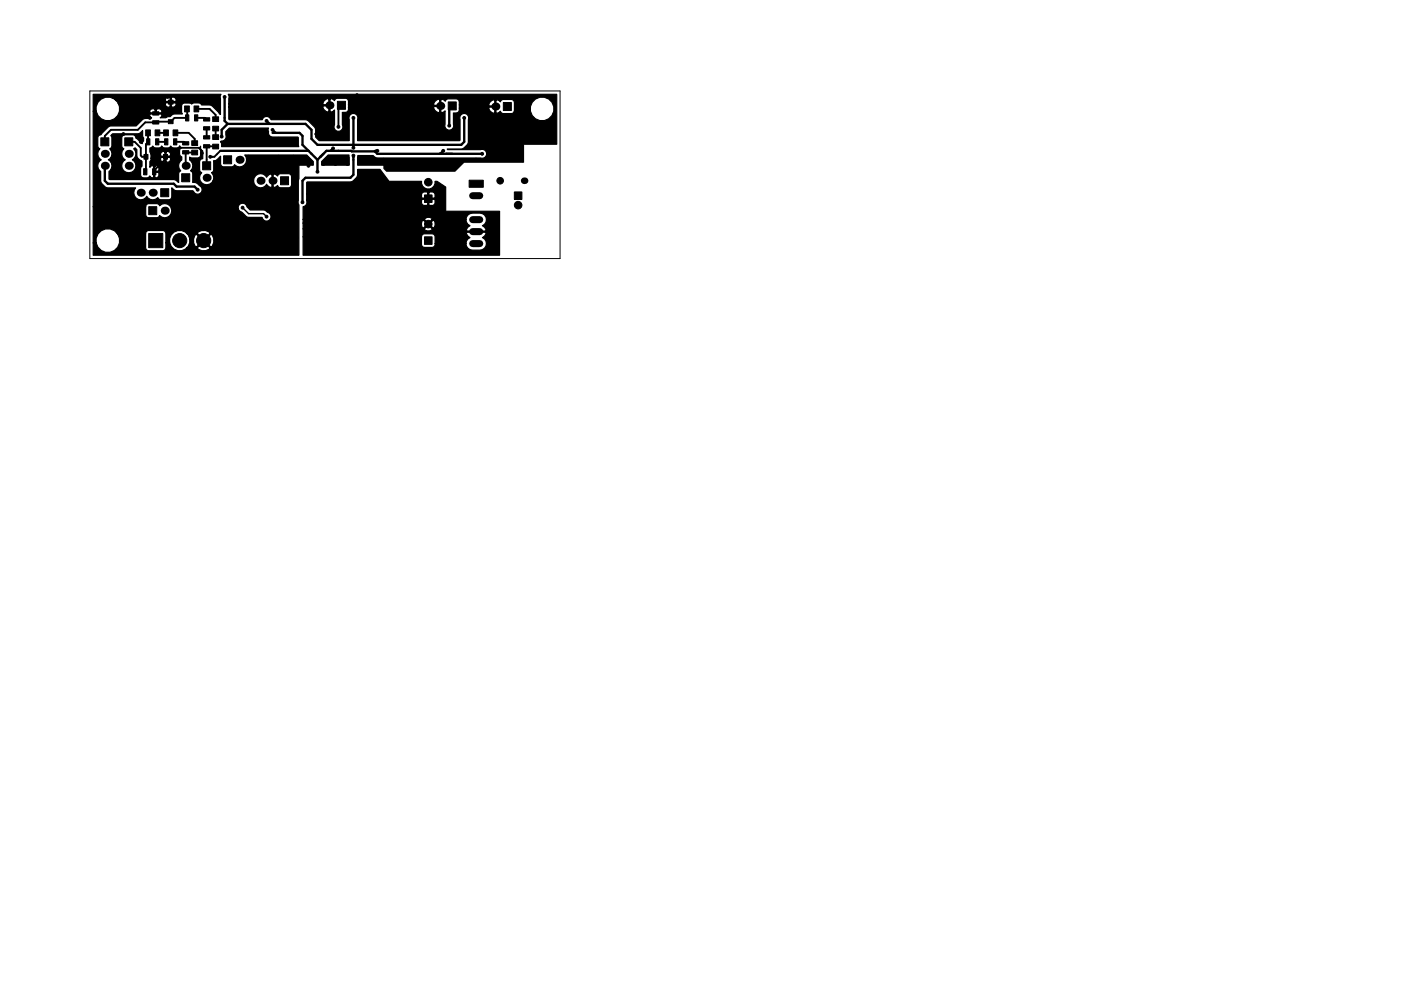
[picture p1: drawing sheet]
<svg xmlns="http://www.w3.org/2000/svg" width="297mm" height="210mm" viewBox="0 0 297 210" stroke-linecap="round" stroke-linejoin="round" font-family="sans-serif">
<path d="M19 19.3h99.7v35.6h-99.7z" fill="none" stroke="#000" stroke-width=".21"/>
<g fill="#000" stroke="#000" stroke-width=".21">
<path d="M21.4 29.2h1.7v1.7h-1.7zM26.5 29.2h1.7v1.7h-1.7zM30.9 27.6h1v1.2h-1zM31.1 29.4h.7v1.3h-.7zM30.5 35.8h.7v1.3h-.7zM30.5 32.8h.9v1h-.9zM32.9 27.6h1v1.2h-1zM33 29.4h.7v1.3h-.7zM32.3 35.8h.7v1.3h-.7zM32.4 25.6h1.3v.7h-1.3zM32.4 23.7h1.3v.7h-1.3zM34.7 27.6h1v1.2h-1z"/>
<path d="M34.9 29.4h.7v1.3h-.7zM34.7 32.8h.8v1h-.8zM36.7 27.6h1v1.2h-1zM35.7 25.4h1v.8h-1zM35.7 21.2h1v.9h-1zM36.8 29.4h.7v1.3h-.7zM38.7 30.1h1.3v.7h-1.3zM38.7 32h1.3v.7h-1.3zM39.1 22.5h1v1.2h-1zM39.3 24.4h.7v1.3h-.7zM38.5 36.9h1.7v1.7h-1.7zM40.6 29.9h1.3v1h-1.3z"/>
<path d="M40.6 31.9h1.3v1h-1.3zM41.1 22.5h1v1.2h-1zM41.2 24.4h.7v1.3h-.7zM43 34.3h1.7v1.7h-1.7zM43.2 28.8h1.3v.7h-1.3zM43.2 30.7h1.3v.7h-1.3zM43.2 25h1.3v.7h-1.3zM43.2 26.9h1.3v.7h-1.3zM45.1 28.6h1.2v1h-1.2zM45.1 30.6h1.2v1h-1.2zM45.1 24.8h1.2v1h-1.2zM45.1 26.8h1.2v1h-1.2z"/>
<path d="M47.4 33.1h1.7v1.7h-1.7zM59.5 37.5h1.7v1.7h-1.7zM71.5 21.5h1.7v1.7h-1.7zM95 21.6h1.7v1.7h-1.7zM99.5 38.2h3v1.5h-3zM106.7 21.8h1.7v1.7h-1.7zM31.5 49.5h3v3h-3zM31.5 43.8h1.7v1.7h-1.7zM34.1 40h1.7v1.7h-1.7zM90 50.2h1.6v1.6h-1.6zM90 41.4h1.6v1.6h-1.6zM109.1 40.7h1.6v1.6h-1.6z"/>
<circle cx="20.3" cy="38.3" r=".3"/>
<circle cx="20.3" cy="26.9" r=".3"/>
<circle cx="20.3" cy="24.4" r=".3"/>
<circle cx="20.3" cy="34.5" r=".3"/>
<circle cx="20.3" cy="20.6" r=".3"/>
<circle cx="20.3" cy="30.7" r=".3"/>
<circle cx="23.5" cy="26.3" r=".3"/>
<circle cx="24.1" cy="37.7" r=".3"/>
<circle cx="24.1" cy="20.6" r=".3"/>
<circle cx="24.1" cy="34.5" r=".3"/>
<circle cx="25.4" cy="34.5" r=".3"/>
<circle cx="25.9" cy="37" r=".3"/>
<circle cx="26" cy="25.6" r=".3"/>
<circle cx="26" cy="23.1" r=".3"/>
<circle cx="26.2" cy="28.4" r=".3"/>
<circle cx="27.9" cy="20.6" r=".3"/>
<circle cx="29.8" cy="30.1" r=".3"/>
<circle cx="29.8" cy="24.4" r=".3"/>
<circle cx="29.8" cy="28.8" r=".3"/>
<circle cx="31.8" cy="20.6" r=".3"/>
<circle cx="31.8" cy="25" r=".3"/>
<circle cx="35.6" cy="20.6" r=".3"/>
<circle cx="40.6" cy="21.3" r=".3"/>
<circle cx="42.8" cy="32.5" r=".3"/>
<circle cx="43.8" cy="39.6" r=".3"/>
<circle cx="44.6" cy="33.3" r=".3"/>
<circle cx="45.1" cy="21.2" r=".3"/>
<circle cx="45.7" cy="38.3" r=".3"/>
<circle cx="45.7" cy="34.5" r=".3"/>
<circle cx="47" cy="29" r=".3"/>
<circle cx="47.6" cy="20.6" r=".3"/>
<circle cx="49" cy="37.1" r=".3"/>
<circle cx="50.8" cy="20.6" r=".3"/>
<circle cx="52.7" cy="33.3" r=".3"/>
<circle cx="52.7" cy="35.8" r=".3"/>
<circle cx="54.6" cy="20.6" r=".3"/>
<circle cx="54.7" cy="36.1" r=".3"/>
<circle cx="56.5" cy="25.6" r=".3"/>
<circle cx="57.2" cy="30.7" r=".3"/>
<circle cx="57.8" cy="27.6" r=".3"/>
<circle cx="58.4" cy="20.6" r=".3"/>
<circle cx="59.1" cy="33.3" r=".3"/>
<circle cx="59.1" cy="24.4" r=".3"/>
<circle cx="59.1" cy="29.5" r=".3"/>
<circle cx="59.1" cy="36.1" r=".3"/>
<circle cx="59.7" cy="21.8" r=".3"/>
<circle cx="62.2" cy="33.3" r=".3"/>
<circle cx="62.9" cy="36.4" r=".3"/>
<circle cx="65.4" cy="35.2" r=".3"/>
<circle cx="65.4" cy="33.9" r=".3"/>
<circle cx="67.1" cy="20.6" r=".3"/>
<circle cx="67.1" cy="28.4" r=".3"/>
<circle cx="67.3" cy="36.4" r=".3"/>
<circle cx="67.9" cy="23.1" r=".3"/>
<circle cx="68.6" cy="34.8" r=".3"/>
<circle cx="70.6" cy="31.5" r=".3"/>
<circle cx="71.1" cy="34.8" r=".3"/>
<circle cx="71.8" cy="26.9" r=".3"/>
<circle cx="73" cy="29.5" r=".3"/>
<circle cx="73.7" cy="34.8" r=".3"/>
<circle cx="74.9" cy="25" r=".3"/>
<circle cx="74.9" cy="31.4" r=".3"/>
<circle cx="74.9" cy="33" r=".3"/>
<circle cx="75.7" cy="20.2" r=".3"/>
<circle cx="77.5" cy="33.9" r=".3"/>
<circle cx="78.1" cy="27.6" r=".3"/>
<circle cx="78.7" cy="25" r=".3"/>
<circle cx="80" cy="32" r=".3"/>
<circle cx="81.3" cy="33.9" r=".3"/>
<circle cx="81.3" cy="28.2" r=".3"/>
<circle cx="81.3" cy="20.6" r=".3"/>
<circle cx="81.3" cy="24.4" r=".3"/>
<circle cx="83.2" cy="35.8" r=".3"/>
<circle cx="83.2" cy="20.6" r=".3"/>
<circle cx="83.2" cy="24.4" r=".3"/>
<circle cx="83.2" cy="28.2" r=".3"/>
<circle cx="87" cy="35.8" r=".3"/>
<circle cx="87" cy="28.2" r=".3"/>
<circle cx="90.2" cy="28.8" r=".3"/>
<circle cx="90.8" cy="38.7" r=".8"/>
<circle cx="90.8" cy="35.8" r=".3"/>
<circle cx="94" cy="32" r=".3"/>
<circle cx="94.6" cy="35.8" r=".3"/>
<circle cx="95.3" cy="26.7" r=".3"/>
<circle cx="95.3" cy="29" r=".3"/>
<circle cx="96.5" cy="29.5" r=".3"/>
<circle cx="96.5" cy="35.2" r=".3"/>
<circle cx="97.7" cy="21.5" r=".3"/>
<circle cx="98.4" cy="25" r=".3"/>
<circle cx="99.1" cy="20.6" r=".3"/>
<circle cx="101" cy="33.9" r=".3"/>
<circle cx="101" cy="30.7" r=".3"/>
<circle cx="102.2" cy="32.6" r=".3"/>
<circle cx="102.2" cy="25" r=".3"/>
<circle cx="104.8" cy="31.4" r=".3"/>
<circle cx="104.8" cy="33.9" r=".3"/>
<circle cx="106" cy="38.3" r=".7"/>
<circle cx="106" cy="20.6" r=".3"/>
<circle cx="106" cy="28.2" r=".3"/>
<circle cx="106" cy="24.4" r=".3"/>
<circle cx="109.9" cy="24.4" r=".3"/>
<circle cx="109.9" cy="28.2" r=".3"/>
<circle cx="110.5" cy="33.9" r=".3"/>
<circle cx="110.5" cy="30.1" r=".3"/>
<circle cx="111.4" cy="22.2" r=".3"/>
<circle cx="113.7" cy="20.6" r=".3"/>
<circle cx="113.7" cy="28.2" r=".3"/>
<circle cx="113.7" cy="30.1" r=".3"/>
<circle cx="117.5" cy="24.4" r=".3"/>
<circle cx="117.5" cy="20.6" r=".3"/>
<circle cx="117.5" cy="28.2" r=".3"/>
<circle cx="117.5" cy="30.1" r=".3"/>
<circle cx="20.3" cy="46" r=".3"/>
<circle cx="20.3" cy="49.8" r=".3"/>
<circle cx="20.3" cy="53.6" r=".3"/>
<circle cx="20.3" cy="42.2" r=".3"/>
<circle cx="26" cy="46" r=".3"/>
<circle cx="26" cy="53.6" r=".3"/>
<circle cx="26" cy="49.8" r=".3"/>
<circle cx="26" cy="42.2" r=".3"/>
<circle cx="29.8" cy="46" r=".3"/>
<circle cx="29.8" cy="49.8" r=".3"/>
<circle cx="29.8" cy="53.6" r=".3"/>
<circle cx="33.7" cy="53.6" r=".3"/>
<circle cx="34.3" cy="47.9" r=".3"/>
<circle cx="36.2" cy="46.6" r=".3"/>
<circle cx="36.2" cy="48.5" r=".3"/>
<circle cx="37.5" cy="53.6" r=".3"/>
<circle cx="38.1" cy="51" r="1.5"/>
<circle cx="41.3" cy="53.6" r=".3"/>
<circle cx="41.9" cy="46" r=".3"/>
<circle cx="41.9" cy="40.3" r=".3"/>
<circle cx="41.9" cy="43.4" r=".3"/>
<circle cx="43.2" cy="51" r="1.5"/>
<circle cx="43.8" cy="40.9" r=".3"/>
<circle cx="45.1" cy="53.6" r=".3"/>
<circle cx="47" cy="48.5" r=".3"/>
<circle cx="47" cy="44.7" r=".3"/>
<circle cx="47" cy="40.9" r=".3"/>
<circle cx="48.9" cy="51" r=".3"/>
<circle cx="48.9" cy="48.5" r=".3"/>
<circle cx="48.9" cy="53.6" r=".3"/>
<circle cx="51.4" cy="44.1" r=".3"/>
<circle cx="52.7" cy="53.6" r=".3"/>
<circle cx="52.7" cy="51.7" r=".3"/>
<circle cx="54" cy="40.9" r=".3"/>
<circle cx="54.6" cy="47.9" r=".3"/>
<circle cx="56.5" cy="46" r=".3"/>
<circle cx="57.2" cy="49.1" r=".3"/>
<circle cx="57.8" cy="40.9" r=".3"/>
<circle cx="58.4" cy="46.6" r=".3"/>
<circle cx="61" cy="50.4" r=".3"/>
<circle cx="61" cy="40.9" r=".3"/>
<circle cx="62.9" cy="50.4" r=".3"/>
<circle cx="64.1" cy="42.9" r=".3"/>
<circle cx="64.8" cy="47.9" r=".3"/>
<circle cx="66" cy="44.7" r=".3"/>
<circle cx="66" cy="42.2" r=".3"/>
<circle cx="67.3" cy="49.8" r=".3"/>
<circle cx="71.1" cy="53.6" r=".3"/>
<circle cx="71.1" cy="49.8" r=".3"/>
<circle cx="71.1" cy="42.2" r=".3"/>
<circle cx="74.9" cy="53.6" r=".3"/>
<circle cx="74.9" cy="42.2" r=".3"/>
<circle cx="78.7" cy="46" r=".3"/>
<circle cx="78.7" cy="53.6" r=".3"/>
<circle cx="78.7" cy="42.2" r=".3"/>
<circle cx="81.9" cy="43.4" r=".3"/>
<circle cx="82.6" cy="53.6" r=".3"/>
<circle cx="82.6" cy="46" r=".3"/>
<circle cx="84.5" cy="43.4" r=".3"/>
<circle cx="86.4" cy="46" r=".3"/>
<circle cx="86.4" cy="53.6" r=".3"/>
<circle cx="87" cy="43.4" r=".3"/>
<circle cx="87" cy="40.9" r=".3"/>
<circle cx="90.2" cy="46" r=".3"/>
<circle cx="90.2" cy="53.6" r=".3"/>
<circle cx="90.8" cy="47.5" r=".8"/>
<circle cx="92.7" cy="40.9" r=".3"/>
<circle cx="94" cy="49.8" r=".3"/>
<circle cx="94" cy="47.2" r=".3"/>
<circle cx="94" cy="53.6" r=".3"/>
<circle cx="97.8" cy="53.6" r=".3"/>
<circle cx="97.8" cy="49.8" r=".3"/>
<circle cx="97.8" cy="47.2" r=".3"/>
<circle cx="104.8" cy="46" r=".3"/>
<circle cx="104.8" cy="48.5" r=".3"/>
<circle cx="104.8" cy="50.4" r=".3"/>
<circle cx="104.8" cy="53" r=".3"/>
<circle cx="109.9" cy="43.5" r=".8"/>
</g>
<g fill="#000">
<circle cx="22.2" cy="32.6" r=".85"/>
<circle cx="22.2" cy="35.2" r=".85"/>
<circle cx="27.3" cy="32.6" r=".85"/>
<circle cx="27.3" cy="35.2" r=".85"/>
<circle cx="39.4" cy="35.2" r=".85"/>
<circle cx="43.8" cy="37.7" r=".85"/>
<circle cx="50.8" cy="33.9" r=".85"/>
<circle cx="55.2" cy="38.3" r=".85"/>
<circle cx="57.8" cy="38.3" r=".85"/>
<circle cx="69.8" cy="22.3" r=".85"/>
<circle cx="93.3" cy="22.5" r=".85"/>
<circle cx="105" cy="22.6" r=".85"/>
<circle cx="111.1" cy="38.3" r=".7"/>
<circle cx="29.8" cy="40.9" r=".85"/>
<circle cx="32.4" cy="40.9" r=".85"/>
<circle cx="34.9" cy="44.7" r=".85"/>
</g>
<path d="M100.2 41.5h1.5M100.2 46.6h1.5M100.2 49.1h1.5M100.2 51.7h1.5" fill="none" stroke="#000" stroke-width="1.5"/>
<g fill="none" stroke="#000" stroke-width=".5">
<path d="M22.2 35.2v3.1l.7 .7h13.9l.6 .6h3.8l.7 .7M40.6 21.3l-.4 .4h-4M46.7 32h18.7M47.6 20.6v5l.7 .7M48.3 26.3l-1.3 1.2v1.5M56.5 25.6l.6 .7M57.8 28.2h5.7l.6 .6v1.9l3.2 3.2M57.8 27.6l.6 .6M67.3 33.9v2.5M70.6 31.5l-.5 .5M74.9 25v6.4M74.9 33v4.1l-.6 .6h-9.5l-.7 .6v4.6"/>
<path d="M79.5 32.1l.5 .5h22.2M79.5 32.1l-10.3-.1-1.9 1.9M80 32l-.5 .1M94 32l-.7 .6M95.9 22.3l-.7 .7v3.7M98.4 25v5.1l-.6 .6h-30.5l-1.3-1.2v-1.9l-1.2-1.3h-16.5"/>
</g>
<g fill="none" stroke="#000" stroke-width=".4">
<path d="M27.3 30.1h1.3l1.2 1.3v1.6l.3 .3h.8M31.4 28.2v1.9l-.5 .5v5.7l-.1 .1M33.3 30.1h1.9M33.4 28.2h1.8M36.2 21.7h-1.5l-1.7 1.6v.8M37.1 30.1h1.9l.4 .3M37.2 28.2h2.8l1.3 1.3v.9M39.6 23.1l.1 1.9h-2.7l-.8 .8-5.4 .2-1.6 1.6h-5.7l-1.3 1.2v1.3M41.3 32.4l-1.9-.1v2.9M41.6 25h1.9l.3 .3M41.6 23.1h2.8l1.3 1.3v.9M42.8 32.5v-.5l-.7-.6h-4.2l-1.9 1.9h-.9v.4l-2.4 2.4v.3"/>
<path d="M43.8 27.2v1.9M45.7 27.3v1.8M45.7 31.1l-1.9-.1v4.2M46.7 32l-1.3 1.3h-.8M72.4 22.3l-.6 .7v3.9"/>
</g>
<path d="M51.4 44.1l1.3 1.2h3.2l.6 .7" fill="none" stroke="#000" stroke-width=".3"/>
<path d="M23.9 28.4h5.3l.3-.1 .7-.6v1.1a1.5 1.5 0 0 1-.1 1.7l-1.3-1.3a.65 .65 0 0 0-.6-.6h-1.7a.65 .65 0 0 0-.7 .6l.1 2 .4 .4a1.45 1.45 0 0 0 .3 2.3 1.48 1.48 0 0 0-.4 2.2 1.48 1.48 0 0 0 2.2 0 1.48 1.48 0 0 0-.3-2.2 1.45 1.45 0 0 0 .2-2.3l.3-.2 .4 .3v1.3a2.01 2.01 0 0 0 1.1 1.3v1l-.3 .5v1.3a.65 .65 0 0 0 .7 .6h.9l.4-.4v.2a.45 .45 0 0 0 .8 .1v-1h.2v1a.49 .49 0 0 0 .6 .1 .49 .49 0 0 0 .3-.5v-.5l-.2-.1h-.9v-1.3h.2v1h.7l.2-.1v-.5a.52 .52 0 0 0-.9-.4h-.2a.46 .46 0 0 0-.8 .2v-1.2l.2-.7h2a.6 .6 0 0 0 .2 .7 .6 .6 0 0 0 .8-.1v-.8h.2v.8a.58 .58 0 0 0 .8 0 .58 .58 0 0 0 0-.8l-4 .2v-1h2l.2 .5h.8v-.8h.2v.8h.8a.58 .58 0 0 0 0-.8 .58 .58 0 0 0-.8 0h-.2a.55 .55 0 0 0-.6-.1 .55 .55 0 0 0-.4 .4h-2l-.2-.3v-.9l.6-.4 .1 .2a1.3 1.3 0 0 0 1.8-.2l.1 .2a1.3 1.3 0 0 0 1.8-.2l.1 .2a1.3 1.3 0 0 0 1.8-.2l.4 .4-.2 .1a1.3 1.3 0 0 0 .2 1.8v.7a1.44 1.44 0 0 0-.2 2.3l-.2 .1-.2 .5v1.8l-.7-.5-.4-.1h-13.6l-.1-.1v-1.6a1.43 1.43 0 0 0-.1-2.5 1.45 1.45 0 0 0 .3-2.3l.2-.2 .2-.5v-1.7l-.2-.4zM19.8 20h27.1l-.2 .4v3.9l-1.9-2h-2.1l-.3-.4a2.06 2.06 0 0 0-1.7 .1h-.1a2.02 2.02 0 0 0-1.7-.1l-.4 .6v1.2l.2 .5h-2l-.6 .5-.6 .1-.3 .2h-1.2l.3-.5-.2-.3h-2.2a.47 .47 0 0 0-.1 .5 .47 .47 0 0 0 .3 .3l-1.6 .2-1.6 1.5-5.7 .1-1.8 1.8a.65 .65 0 0 0-.7 .6v1.7l.4 .7a1.46 1.46 0 0 0 .4 2.3 1.43 1.43 0 0 0-.2 2.5l.1 2.3 1.1 1.1 6.3 .1a1.49 1.49 0 0 0 .1 2.2 1.49 1.49 0 0 0 2.2-.5 1.45 1.45 0 0 0 2.4 .3l.1 .3 .5 .2h1.7l.4-.2 .2-.5v-1.8l.7 .5 .3 .1h3.5l.2 .2a.94 .94 0 0 0 1.5 .2 .94 .94 0 0 0-.3-1.5l-.7-.6-.8-.1 .1-1.8-.2-.5-.3-.1a1.44 1.44 0 0 0-.2-2.3v-.7l.4 .2h1.3a.65 .65 0 0 0 .6-.6v-1l-.2-.5 .2-.4 .1 .6 .4 .4v1.7a.65 .65 0 0 0-.7 .6v1.7l.4 .7a1.5 1.5 0 0 0 .3 2.3 1.5 1.5 0 0 0 2.2-.7l8.6 .1a1.47 1.47 0 0 0 1.1 1.4 1.47 1.47 0 0 0 1.6-.7l.5 .5 .4 .2 .3-.1v-2.7h.2v2.7l.2 .1 .8-.5 .1 .3 .5 .2h1.9l.4-.6v-1.7a.65 .65 0 0 0-.6-.6h-2l-.3 .5-.8-.5-.2 .1-.5-.1-.4 .2-.5 .5-.2-.3a1.48 1.48 0 0 0-1.6-.4 1.48 1.48 0 0 0-.9 1.4h-8.6a1.45 1.45 0 0 0-.3-1.7l.2-.1 .2-.5v-1.9l.5-.1 1-.9v1.7l.4 .5 1.9 .1 .5-.2 .1-.3a1.49 1.49 0 0 0 2.1 .1 1.49 1.49 0 0 0 .1-2.1h13.1l1.4 1.4v.7h-2.9l-.1 .2-.2 7.9 .2 .4v10.6h-43.6v-2.6h.6l.4 .9a2.51 2.51 0 0 0 3.5 .7 2.51 2.51 0 0 0 .6-3.6h6v3a.65 .65 0 0 0 .6 .7h3.3l.3-.4 .1-1.3h.8l.3 .8a2.12 2.12 0 0 0 3.3 .3h2.2l.2 .3a1.78 1.78 0 0 0 2.5-.3l-1.3-1.4-1.4 1.4h-2.2l.3-.3 .3-.8v-.8h.8l.1 .8 .2 .7 .4 .2 1.3-1.4h.4l1.3 1.4 .3-.2a1.78 1.78 0 0 0-.3-2.5l-1.3 1.3h-.4l-1.3-1.3-.4 .2-.3 .8h-.8l-.3-.9-.3-.3h2.2l1.4 1.4 1.3-1.4a1.66 1.66 0 0 0-2.7 0h-2.2l-.3-.3a2.18 2.18 0 0 0-2.4 0 2.18 2.18 0 0 0-.9 2.3h-.8v-2a.65 .65 0 0 0-.7-.6h-3l-.4 .2-.2 .4h-6a2.51 2.51 0 0 0-3.1-.8 2.51 2.51 0 0 0-1.4 2.8h-.6v-7.7h11.1v1.7a.65 .65 0 0 0 .6 .7h1.7l.7-.4a1.48 1.48 0 0 0 1.8 .2 1.48 1.48 0 0 0 .6-1.8h14.2l.4 .7 .4 .1 1.1 1.1h3.2a.95 .95 0 0 0 1.6 .5 .95 .95 0 0 0-.5-1.6l-.8-.5h-2.9l-.6-.6a.95 .95 0 0 0-1.2-.8 .95 .95 0 0 0-.7 1.1h-14.2v-.1a1.47 1.47 0 0 0-2.5-.4l-.1-.3-.5-.2h-1.7l-.4 .2-.2 .4h-11.1v-20.2h.6a2.52 2.52 0 0 0 2.5 2 2.52 2.52 0 0 0 2.4-2h6.4l.2 .3h1v-.7h.2v.7h1a.49 .49 0 0 0 .2-.5 .49 .49 0 0 0-.5-.3h-.5l-.2 .1-.9-.1-.5 .5h-6.4v-1l-.2-.6h10a.62 .62 0 0 0 .2 .6 .62 .62 0 0 0 .8 0v-.8h.2v.8l.2 .1a.6 .6 0 0 0 .7-.2 .6 .6 0 0 0 0-.7h-2l-.1 .2h-10l-.7-.9h10.7l.1 .4h.9v-.7h.2v.7h.9l.1-.1a.62 .62 0 0 0-.2-.7 .62 .62 0 0 0-.8 .1l-.4-.2a.68 .68 0 0 0-.8 .5h-10.7l-.1-.1a2.53 2.53 0 0 0-2.8 0 2.53 2.53 0 0 0-1.1 2.6h-.6zM48.6 27.2h8.3v.8a.86 .86 0 0 0 .9 1.1h5.3l.2 2h-16.3a.92 .92 0 0 0-.3-1l.2-.2a.92 .92 0 0 0 1-1.2v-.8zM68.2 34.3l1.4-1.4h4.4v2.1h-5.8zM65 38.7l.1-.1 9.5-.1a2.23 2.23 0 0 0 1.2-2.6h4.8l1.9 2.6h6.9a1.45 1.45 0 0 0 1.4 1.6 1.45 1.45 0 0 0 1.4-1.6h.5l1.8 1.2 .1 5.1h11.3v9.3h-41.6v-3.9h25.1v1.6a.65 .65 0 0 0 .6 .7h1.6a.67 .67 0 0 0 .7-.8h6.5a1.38 1.38 0 0 0 1.4 1.4h1.6a1.38 1.38 0 0 0 1.3-1.2 1.38 1.38 0 0 0-.8-1.5l.5-.4 .2-.4-.1-.3h-3.9l-.1 .3 .2 .4 .6 .4a1.37 1.37 0 0 0-.9 1.3h-6.5v-1.5a.65 .65 0 0 0-.7-.6h-1.6a.65 .65 0 0 0-.6 .6h-25.1v-1.6h25.7a.97 .97 0 0 0 1.6 0l-.8-.9-.8 .9h-25.7v-1.3h25.1l.2 1 .2 .1 .8-.9h.4l.8 .9a.97 .97 0 0 0 0-1.7l-.8 .8h-.4l-.8-.8-.2 .1-.2 .5h-25.1v-.8h25.7l.8 .9 .8-.8h7.2a1.37 1.37 0 0 0 .9 1.3l-.6 .4-.2 .4 .1 .3h3.9l.1-.3-.2-.4-.5-.4a1.38 1.38 0 0 0 .8-1.6 1.38 1.38 0 0 0-1.3-1.1h-1.6a1.38 1.38 0 0 0-1.4 1.4l-7.2-.1a.97 .97 0 0 0-1.6 0h-25.7v-2.6a1 1 0 0 0 .7-1.5h24.4l.1 .9 .4 .3h.6l.2-.2v-1.1h.2v1.1l.2 .2 .9-.1 .2-.4v-.7l-.1-.1h-2.6l-.1 .1h-24.4v-1.2h24.4v.7l.1 .1h1.2v-1.1h.2v1.1h1.2l.1-.1-.1-.9-.4-.3h-.6l-.2 .2-1-.2-.5 .5h-24.4zM48.4 20h69.6v10.6h-6.9l-.1 3.8h-12.6l-1.9 1.9h-14.5l-.6-.5-.1-.7-5.5-.1 .1-2h3.2l.6 .5h.3h21.9a.94 .94 0 0 0 1.3-.9 .94 .94 0 0 0-1.3-.9h-7l-.1-.1h3l.6-.2a1.77 1.77 0 0 0 .9-1.3v-4.8a.94 .94 0 0 0-.9-1.2 .94 .94 0 0 0-.9 1.2v4.4l-.1 .1h-21.6v-4.5a.94 .94 0 0 0-.9-1.2 .94 .94 0 0 0-.9 1.2v4.5h-6.3l-.8-.7v-1.9l-1.8-1.7-7.6-.1a1 1 0 0 0-.9-.7 1 1 0 0 0-1 .7h-7l-.1-.1v-2.6h19.9a1.08 1.08 0 0 0 1.3 1v-1.2h-1.2l-.1 .2h-19.9v-.7h19.9l.1 .2h1.2v-1.2h.3v2.7l.2 .1 .7-.5v3.2a.94 .94 0 0 0 .9 1.4 .94 .94 0 0 0 .8-1.4v-2.7h.6a.74 .74 0 0 0 .7-1h18a1.08 1.08 0 0 0 1.3 1v-1.2h-1.2l-.1 .2h-18v-.7h18l.1 .2h1.2v-1.1h.3v2.6l.2 .1 .7-.4v2.9a.94 .94 0 0 0 .8 1.2 .94 .94 0 0 0 .9-1.2v-2.4h.6a.74 .74 0 0 0 .7-1h6.2a1.08 1.08 0 0 0 1.3 .9v-1.2h-1.2l-.1 .3h-6.2v-.8h6.2l.1 .3h1.2v-1.2h.3v2.6l.2 .1 .7-.4 .2 .3 .4 .2h2l.3-.5h3.5a2.53 2.53 0 0 0 3.8 1.6 2.53 2.53 0 0 0 0-4.2 2.53 2.53 0 0 0-3.8 1.6v1h-3.5l.1-1.8a.65 .65 0 0 0-.7-.7h-1.9l-.4 .5a.86 .86 0 0 0-1.2-.3 1.08 1.08 0 0 0-1.3 .9h-6.2v-.6a.65 .65 0 0 0-.7-.6h-1.9l-.4 .5a.86 .86 0 0 0-1.2-.3 1.08 1.08 0 0 0-1.3 .9h-18v-.6a.65 .65 0 0 0-.7-.7l-1.9 .1-.4 .5a.86 .86 0 0 0-1.2-.4 1.08 1.08 0 0 0-1.3 1h-19.9l.1-1.6z" fill="#000" stroke="#000" stroke-width=".25"/>
</svg>
